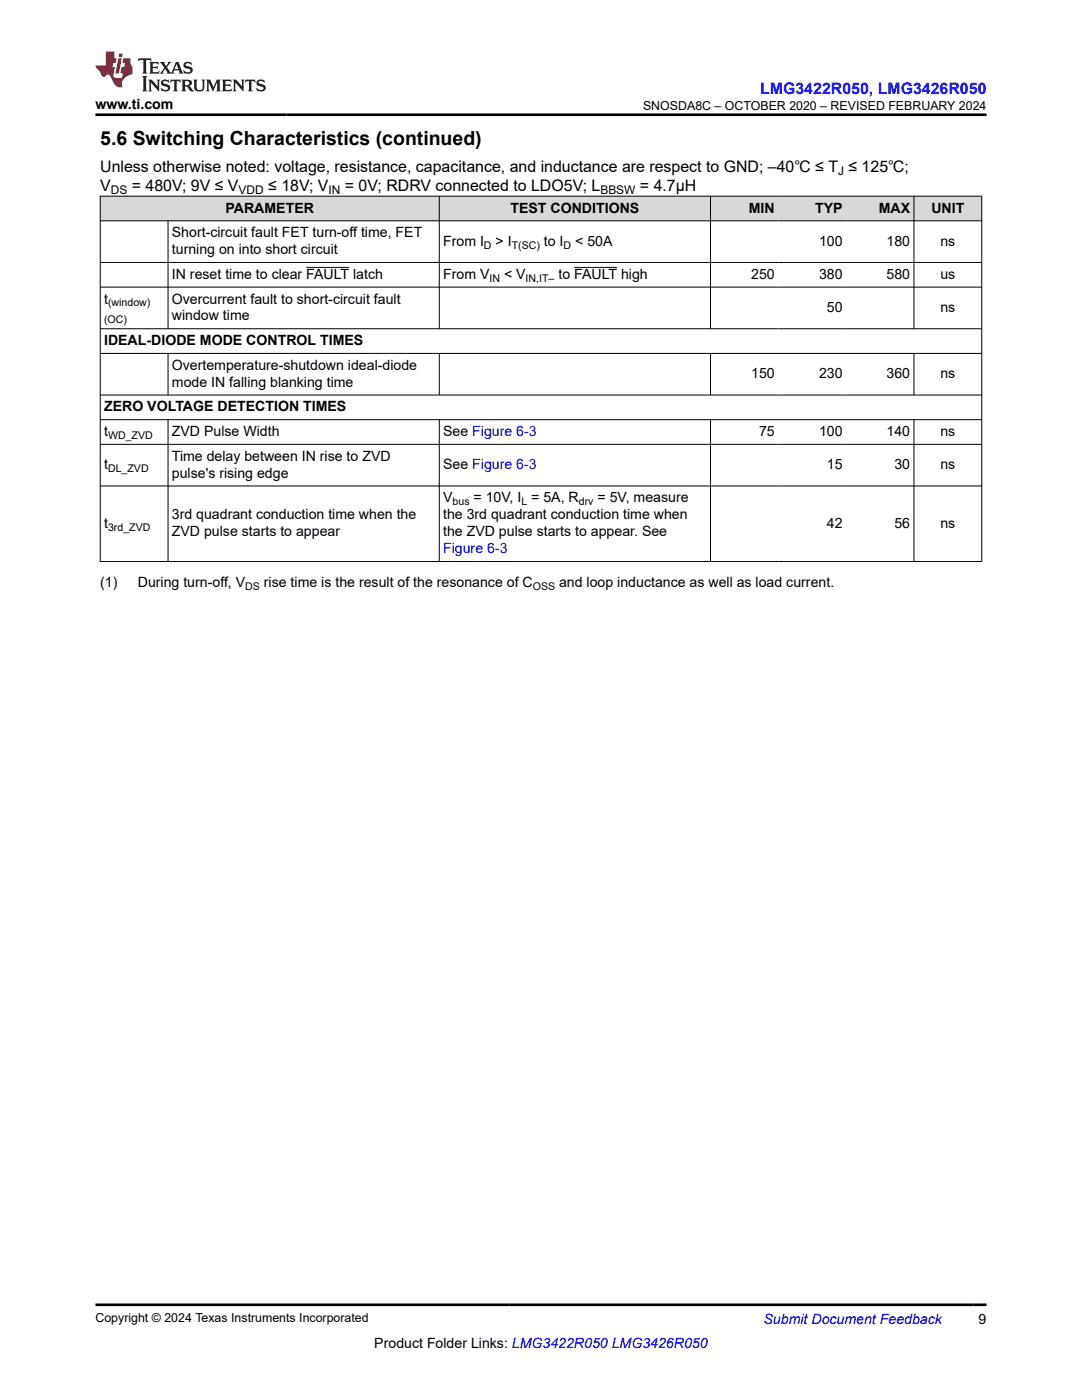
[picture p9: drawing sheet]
<svg xmlns="http://www.w3.org/2000/svg" width="216mm" height="279mm" viewBox="0 0 216 279" stroke-linecap="round" stroke-linejoin="round" font-family="sans-serif">
<defs><g id="words">
<text font-size="3.9" x="20" y="28.8">5.6 Switching Characteristics (continued)</text>
<text font-size="3.2" fill="#00f" x="151.7" y="18.7">LMG3422R050, LMG3426R050</text>
<g font-size="3.2">
<text x="20" y="34.3">Unless otherwise noted: voltage, resistance, capacitance, and inductance are respect to GND; –40℃ ≤ T ≤ 125℃;</text>
<text x="20" y="38.1">V</text>
<text x="26.3" y="38.1">= 480V; 9V ≤ V</text>
<text x="53.5" y="38.1">≤ 18V; V</text>
<text x="68.8" y="38.1">= 0V; RDRV connected to LDO5V; L</text>
<text x="127.7" y="38.1">= 4.7µH</text>
</g>
<g font-size="2.8">
<text x="19.1" y="21.8">www.ti.com</text>
<text x="34.3" y="47.3">Short-circuit fault FET turn-off time, FET</text>
<text x="45" y="42.4">PARAMETER</text>
<text x="101.9" y="42.4">TEST CONDITIONS</text>
<text x="149.4" y="42.4">MIN</text>
<text x="162.6" y="42.4">TYP</text>
<text x="175.3" y="42.4">MAX</text>
<text x="185.8" y="42.4">UNIT</text>
<text x="34.3" y="50.7">turning on into short circuit</text>
<text x="88.4" y="49">From I</text>
<text x="98.9" y="49">&gt; I</text>
<text x="108.5" y="49">to I</text>
<text x="114.8" y="49">&lt; 50A</text>
<text x="163.4" y="49">100</text>
<text x="176.9" y="49">180</text>
<text x="187.6" y="49">ns</text>
<text x="34.3" y="55.7">IN reset time to clear FAULT latch</text>
<text x="88.4" y="55.7">From V</text>
<text x="100.6" y="55.7">&lt; V</text>
<text x="111.4" y="55.7">to FAULT high</text>
<text x="149.9" y="55.7">250</text>
<text x="163.4" y="55.7">380</text>
<text x="176.9" y="55.7">580</text>
<text x="187.6" y="55.7">us</text>
<text x="20.8" y="60.6">t</text>
<text x="34.3" y="60.6">Overcurrent fault to short-circuit fault</text>
<text x="34.3" y="64">window time</text>
<text x="165" y="62.3">50</text>
<text x="187.6" y="62.3">ns</text>
<text x="20.8" y="68.9">IDEAL-DIODE MODE CONTROL TIMES</text>
<text x="34.3" y="73.8">Overtemperature-shutdown ideal-diode</text>
<text x="34.3" y="77.2">mode IN falling blanking time</text>
<text x="149.9" y="75.5">150</text>
<text x="163.4" y="75.5">230</text>
<text x="176.9" y="75.5">360</text>
<text x="187.6" y="75.5">ns</text>
<text x="20.8" y="82.1">ZERO VOLTAGE DETECTION TIMES</text>
<text x="20.8" y="87">t</text>
<text x="34.3" y="87">ZVD Pulse Width</text>
<text x="88.4" y="87">See Figure 6-3</text>
<text x="151.5" y="87">75</text>
<text x="163.4" y="87">100</text>
<text x="176.9" y="87">140</text>
<text x="187.6" y="87">ns</text>
<text x="20.8" y="93.6">t</text>
<text x="34.3" y="92">Time delay between IN rise to ZVD</text>
<text x="34.3" y="95.3">pulse's rising edge</text>
<text x="88.4" y="93.6">See Figure 6-3</text>
<text x="165" y="93.6">15</text>
<text x="178.5" y="93.6">30</text>
<text x="187.6" y="93.6">ns</text>
<text x="88.4" y="100.3">V</text>
<text x="94.5" y="100.3">= 10V, I = 5A, R</text>
<text x="119.2" y="100.3">= 5V, measure</text>
<text x="20.8" y="105.3">t</text>
<text x="34.3" y="103.6">3rd quadrant conduction time when the</text>
<text x="34.3" y="107">ZVD pulse starts to appear</text>
<text x="88.4" y="103.6">the 3rd quadrant conduction time when</text>
<text x="88.4" y="107">the ZVD pulse starts to appear. See</text>
<text x="165" y="105.3">42</text>
<text x="178.5" y="105.3">56</text>
<text x="187.6" y="105.3">ns</text>
<text x="20" y="117.2">(1)</text>
<text x="27.5" y="117.2">During turn-off, V</text>
<text x="52.7" y="117.2">rise time is the result of the resonance of C</text>
<text x="111.6" y="117.2">and loop inductance as well as load current.</text>
<text x="74.7" y="269">Product Folder Links: LMG3422R050 LMG3426R050</text>
<text x="195.3" y="264.2">9</text>
</g>
<g font-size="2.8" fill="#00f">
<text x="88.4" y="110.4">Figure 6-3</text>
<text x="152.4" y="264.2">Submit Document Feedback</text>
</g>
<g font-size="2.5">
<text x="128.3" y="21.9">SNOSDA8C – OCTOBER 2020 – REVISED FEBRUARY 2024</text>
<text x="19.1" y="263.9">Copyright © 2024 Texas Instruments Incorporated</text>
</g>
<g font-size="2.4">
<text x="167.2" y="34.9">J</text>
<text x="22.1" y="38.7">DS</text>
<text x="47.6" y="38.7">VDD</text>
<text x="65.6" y="38.7">IN</text>
<text x="119.8" y="38.7">BBSW</text>
</g>
<g font-size="2.1">
<text x="96.6" y="49.6">D</text>
<text x="102.1" y="49.6">T(SC)</text>
<text x="112.5" y="49.6">D</text>
<text x="97.7" y="56.2">IN</text>
<text x="104.9" y="56.2">IN,IT–</text>
<text x="20.8" y="64.5">(OC)</text>
<text x="21.6" y="61.1">(window)</text>
<text x="21.6" y="87.6">WD_ZVD</text>
<text x="21.6" y="94.2">DL_ZVD</text>
<text x="90.3" y="100.8">bus</text>
<text x="104" y="100.8">L</text>
<text x="115.5" y="100.8">drv</text>
<text x="21.6" y="105.9">3rd_ZVD</text>
<text x="48.9" y="117.8">DS</text>
<text x="106.3" y="117.8">OSS</text>
</g>
</g></defs>
<g fill="#d8d8d8">
<path d="M20 39.1h175.9v5h-175.9z" fill-rule="evenodd"/>
<path d="M20.1 39.2h67.5v4.8h-67.5z" fill-rule="evenodd"/>
<path d="M87.7 39.2h54v4.8h-54z" fill-rule="evenodd"/>
<path d="M141.8 39.2h13.5v4.8h-13.5z" fill-rule="evenodd"/>
<path d="M155.3 39.2h13.5v4.8h-13.5z" fill-rule="evenodd"/>
<path d="M168.8 39.2h13.5v4.8h-13.5z" fill-rule="evenodd"/>
<path d="M182.4 39.2h13.4v4.8h-13.4z" fill-rule="evenodd"/>
</g>
<g fill="none" stroke="#000" stroke-width=".2">
<path d="M19.9 39.1h176.1M20 39.1v73M87.7 39.1v26.6M141.8 39.1v26.6M182.4 39.1v26.6M195.9 39.1v73M19.9 44.1h176.1M19.9 52.4h176.1M19.9 57.3h176.1M33.5 44.1v21.6M61.1 53.4h8.6M114.6 53.4h8.5"/>
<path d="M19.9 65.6h176.1M19.9 70.5h176.1M19.9 78.8h176.1M33.5 70.5v8.4M87.7 70.5v8.4M141.8 70.5v8.4M182.4 70.5v8.4M19.9 83.8h176.1M19.9 88.7h176.1M19.9 97h176.1M33.5 83.8v28.3M87.7 83.8v28.3"/>
<path d="M141.8 83.8v28.3M182.4 83.8v28.3M19.9 112.1h176.1"/>
</g>
<path d="M27.7 11.6l-.2 .6 .5-.2h.6v.1v2.2l-.2 .4h1l-.2-.4v-2.2v-.1h.5l.5 .2-.1-.6zM29.8 12.4l.2 .3v1.6l-.2 .4h1.9l.1-.6a1.08 1.08 0 0 1-1.3 .2v-.7h.6l.4 .2v-.7l-.4 .2h-.6v-.5l.2-.2a1 1 0 0 1 1 .3l-.1-.5zM31.8 12.4l1 1.1-1 1.2h.9l-.2-.2 .4-.8 .5 .8-.2 .2h1.6l-.2-.2 .1-.5h1l.1 .5-.1 .2h.9l-.2-.4-.8-1.9h-.5l-1 2.1-.8-1.1 .9-1h-.8l.2 .2-.5 .6-.3-.6 .1-.2zM35.2 12.8l.4 1h-.8zM36.8 12.5a.65 .65 0 0 0-.2 .7 .65 .65 0 0 0 .6 .5l.7 .1 .1 .3a.79 .79 0 0 1-.7 .4 .79 .79 0 0 1-.7-.5l.1 .7 .2-.1a.93 .93 0 0 0 1.1 0 .93 .93 0 0 0 .4-.9 1.46 1.46 0 0 0-1.2-.6l-.1-.3a1.09 1.09 0 0 1 1.2 .2l-.2-.6-.1 .1-.6-.2zM28.4 15.2l.2 .4v2.2l-.2 .4h1l-.2-.4v-2.2l.2-.4zM29.6 15.9l.2 .4v1.5l-.2 .4h.8l-.3-.4v-1.3l1.7 1.8v-2l.2-.4h-.8l.2 .2 .1 1.1-1.2-1.3zM32.3 16a.65 .65 0 0 0-.2 .8 .65 .65 0 0 0 .7 .4l.6 .2 .1 .2a.79 .79 0 0 1-.7 .4 .79 .79 0 0 1-.7-.5l.1 .7 .2-.1a.93 .93 0 0 0 1.1 .1 .93 .93 0 0 0 .4-1 1.46 1.46 0 0 0-1.2-.5l-.1-.4a1.09 1.09 0 0 1 1.2 .2l-.2-.6-.1 .1-.6-.1zM34.1 15.9l-.1 .6a.63 .63 0 0 1 .7-.3l.1 1.6-.3 .4h1l-.2-.4v-1.6a.66 .66 0 0 1 .8 .3l-.1-.6zM36.2 15.9l.2 .4v1.5l-.2 .4h.9l-.2-.2v-.7h.5l.1 .2a.79 .79 0 0 0 1.2 .6l-1-.9a.61 .61 0 0 0 .6-.6 .61 .61 0 0 0-.5-.7zM36.9 16.2h.2a.47 .47 0 0 1 .5 .1 .47 .47 0 0 1 .1 .5l-.2 .1-.6 .1zM38.5 15.9l.2 .2a2.27 2.27 0 0 0 .4 2 1.04 1.04 0 0 0 1.7-.7v-1.3l.2-.2h-.8l.2 .4v1.1a.6 .6 0 0 1-.6 .6 .6 .6 0 0 1-.6-.6v-1.1l.3-.4zM41.1 15.9l.2 .4v1.5l-.2 .4h.7l-.2-.4v-1.4l.9 1.9 .8-1.9v1.4l-.2 .4h1l-.3-.4v-1.5l.3-.4h-.8l-.7 1.5-.7-1.5zM44.3 15.9l.2 .4v1.5l-.2 .4h1.9l.1-.6a1.09 1.09 0 0 1-1.3 .2v-.7h.6l.4 .2v-.6l-.4 .2h-.6v-.6l.2-.1a1.01 1.01 0 0 1 1 .3l-.1-.6zM46.4 15.9l.3 .4v1.5l-.3 .4h.8l-.2-.4v-1.3l1.6 1.8v-2l.2-.4h-.7l.2 .2v1.1l-1.2-1.3zM49 15.9l-.1 .6a.63 .63 0 0 1 .8-.3v1.6l-.3 .4h1l-.2-.4v-1.6a.66 .66 0 0 1 .8 .3l-.1-.6zM51.4 16a.65 .65 0 0 0-.2 .8 .65 .65 0 0 0 .6 .4l.6 .2 .2 .2a.79 .79 0 0 1-.8 .4 .79 .79 0 0 1-.6-.5l.1 .7 .2-.1a.93 .93 0 0 0 1 .1 .93 .93 0 0 0 .5-1 1.46 1.46 0 0 0-1.3-.5l-.1-.4a1.09 1.09 0 0 1 1.3 .2l-.2-.6-.2 .1-.5-.1z" fill="#231f20"/>
<path d="M21.1 10.3v2.7h-2.1l.1 .4 .9 1a.95 .95 0 0 0 .9 .9 .59 .59 0 0 1 .6-.4 .59 .59 0 0 1 .5 .3l.4 .8a1.59 1.59 0 0 0 2.1 1.4 1.61 1.61 0 0 1 1-2.3l1-.3-.1-1.5a1.59 1.59 0 0 1-.4-1.7h-1.4l-.2 .9h.5l-.1 .9h-.5l-.2 .9v.3l.4 .1-.2 .9h-.6a.73 .73 0 0 1-1.1-.7l.3-1.5h-.5l.2-.9h.5l.2-.9h-.5v-1.3zM23.6 11.6l-.6 3.1h.7l.6-3.1zM23.8 10.7l-.1 .6h.7l.1-.6z" fill="#ed1c24"/>
<path d="M19.1 22.9h177.8M19.1 260.4h177.8" fill="none" stroke="#000" stroke-width=".53"/>
<use href="#words"/>
</svg>
